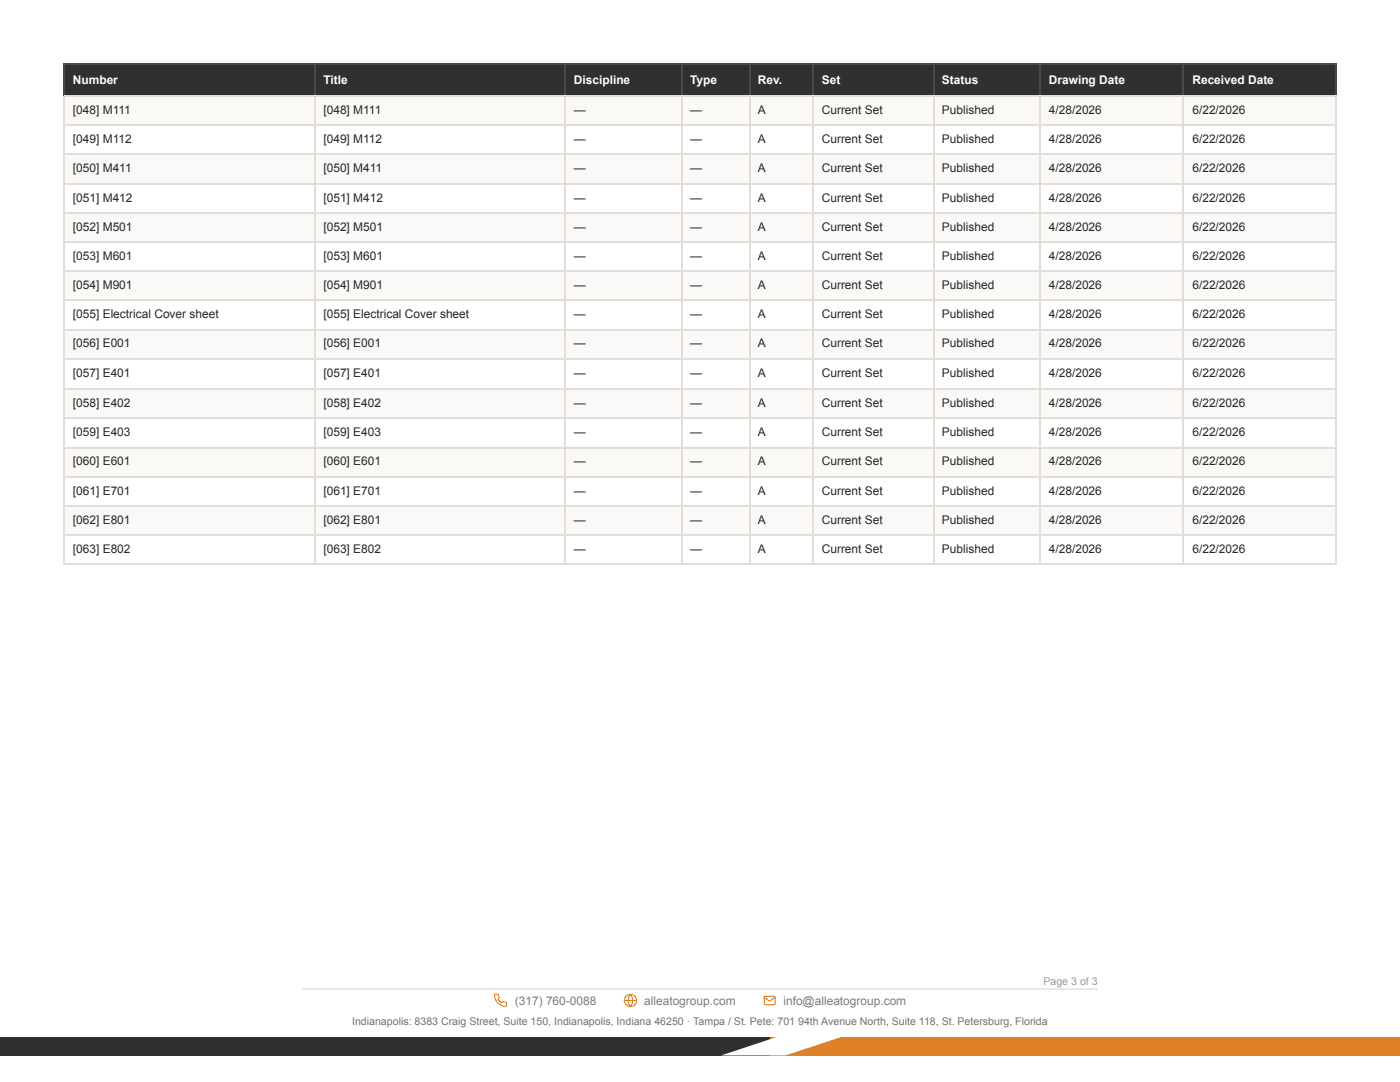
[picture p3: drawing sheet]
<svg xmlns="http://www.w3.org/2000/svg" width="279mm" height="216mm" viewBox="0 0 279 216" stroke-linecap="round" stroke-linejoin="round" font-family="sans-serif">
<defs><g id="words">
<g font-size="2.4" fill="#fff">
<text x="14.6" y="16.7">Number</text>
<text x="64.6" y="16.7">Title</text>
<text x="114.5" y="16.7">Discipline</text>
<text x="137.7" y="16.7">Type</text>
<text x="151.3" y="16.7">Rev.</text>
<text x="164" y="16.7">Set</text>
<text x="188" y="16.7">Status</text>
<text x="209.3" y="16.7">Drawing Date</text>
<text x="238" y="16.7">Received Date</text>
</g>
<g font-size="2.4" fill="#262626">
<text x="14.6" y="22.8">[048] M111</text>
<text x="64.6" y="22.8">[048] M111</text>
<text x="114.5" y="22.8">—</text>
<text x="137.7" y="22.8">—</text>
<text x="151.3" y="22.8">A</text>
<text x="164" y="22.8">Current Set</text>
<text x="188" y="22.8">Published</text>
<text x="209.3" y="22.8">4/28/2026</text>
<text x="238" y="22.8">6/22/2026</text>
<text x="14.6" y="28.6">[049] M112</text>
<text x="64.6" y="28.6">[049] M112</text>
<text x="114.5" y="28.6">—</text>
<text x="137.7" y="28.6">—</text>
<text x="151.3" y="28.6">A</text>
<text x="164" y="28.6">Current Set</text>
<text x="188" y="28.6">Published</text>
<text x="209.3" y="28.6">4/28/2026</text>
<text x="238" y="28.6">6/22/2026</text>
<text x="14.6" y="34.4">[050] M411</text>
<text x="64.6" y="34.4">[050] M411</text>
<text x="114.5" y="34.4">—</text>
<text x="137.7" y="34.4">—</text>
<text x="151.3" y="34.4">A</text>
<text x="164" y="34.4">Current Set</text>
<text x="188" y="34.4">Published</text>
<text x="209.3" y="34.4">4/28/2026</text>
<text x="238" y="34.4">6/22/2026</text>
<text x="14.6" y="40.2">[051] M412</text>
<text x="64.6" y="40.2">[051] M412</text>
<text x="114.5" y="40.2">—</text>
<text x="137.7" y="40.2">—</text>
<text x="151.3" y="40.2">A</text>
<text x="164" y="40.2">Current Set</text>
<text x="188" y="40.2">Published</text>
<text x="209.3" y="40.2">4/28/2026</text>
<text x="238" y="40.2">6/22/2026</text>
<text x="14.6" y="46">[052] M501</text>
<text x="64.6" y="46">[052] M501</text>
<text x="114.5" y="46">—</text>
<text x="137.7" y="46">—</text>
<text x="151.3" y="46">A</text>
<text x="164" y="46">Current Set</text>
<text x="188" y="46">Published</text>
<text x="209.3" y="46">4/28/2026</text>
<text x="238" y="46">6/22/2026</text>
<text x="14.6" y="51.9">[053] M601</text>
<text x="64.6" y="51.9">[053] M601</text>
<text x="114.5" y="51.9">—</text>
<text x="137.7" y="51.9">—</text>
<text x="151.3" y="51.9">A</text>
<text x="164" y="51.9">Current Set</text>
<text x="188" y="51.9">Published</text>
<text x="209.3" y="51.9">4/28/2026</text>
<text x="238" y="51.9">6/22/2026</text>
<text x="14.6" y="57.7">[054] M901</text>
<text x="64.6" y="57.7">[054] M901</text>
<text x="114.5" y="57.7">—</text>
<text x="137.7" y="57.7">—</text>
<text x="151.3" y="57.7">A</text>
<text x="164" y="57.7">Current Set</text>
<text x="188" y="57.7">Published</text>
<text x="209.3" y="57.7">4/28/2026</text>
<text x="238" y="57.7">6/22/2026</text>
<text x="14.6" y="63.5">[055] Electrical Cover sheet</text>
<text x="64.6" y="63.5">[055] Electrical Cover sheet</text>
<text x="114.5" y="63.5">—</text>
<text x="137.7" y="63.5">—</text>
<text x="151.3" y="63.5">A</text>
<text x="164" y="63.5">Current Set</text>
<text x="188" y="63.5">Published</text>
<text x="209.3" y="63.5">4/28/2026</text>
<text x="238" y="63.5">6/22/2026</text>
<text x="14.6" y="69.3">[056] E001</text>
<text x="64.6" y="69.3">[056] E001</text>
<text x="114.5" y="69.3">—</text>
<text x="137.7" y="69.3">—</text>
<text x="151.3" y="69.3">A</text>
<text x="164" y="69.3">Current Set</text>
<text x="188" y="69.3">Published</text>
<text x="209.3" y="69.3">4/28/2026</text>
<text x="238" y="69.3">6/22/2026</text>
<text x="14.6" y="75.1">[057] E401</text>
<text x="64.6" y="75.1">[057] E401</text>
<text x="114.5" y="75.1">—</text>
<text x="137.7" y="75.1">—</text>
<text x="151.3" y="75.1">A</text>
<text x="164" y="75.1">Current Set</text>
<text x="188" y="75.1">Published</text>
<text x="209.3" y="75.1">4/28/2026</text>
<text x="238" y="75.1">6/22/2026</text>
<text x="14.6" y="81.2">[058] E402</text>
<text x="64.6" y="81.2">[058] E402</text>
<text x="114.5" y="81.2">—</text>
<text x="137.7" y="81.2">—</text>
<text x="151.3" y="81.2">A</text>
<text x="164" y="81.2">Current Set</text>
<text x="188" y="81.2">Published</text>
<text x="209.3" y="81.2">4/28/2026</text>
<text x="238" y="81.2">6/22/2026</text>
<text x="14.6" y="87">[059] E403</text>
<text x="64.6" y="87">[059] E403</text>
<text x="114.5" y="87">—</text>
<text x="137.7" y="87">—</text>
<text x="151.3" y="87">A</text>
<text x="164" y="87">Current Set</text>
<text x="188" y="87">Published</text>
<text x="209.3" y="87">4/28/2026</text>
<text x="238" y="87">6/22/2026</text>
<text x="14.6" y="92.9">[060] E601</text>
<text x="64.6" y="92.9">[060] E601</text>
<text x="114.5" y="92.9">—</text>
<text x="137.7" y="92.9">—</text>
<text x="151.3" y="92.9">A</text>
<text x="164" y="92.9">Current Set</text>
<text x="188" y="92.9">Published</text>
<text x="209.3" y="92.9">4/28/2026</text>
<text x="238" y="92.9">6/22/2026</text>
<text x="14.6" y="98.7">[061] E701</text>
<text x="64.6" y="98.7">[061] E701</text>
<text x="114.5" y="98.7">—</text>
<text x="137.7" y="98.7">—</text>
<text x="151.3" y="98.7">A</text>
<text x="164" y="98.7">Current Set</text>
<text x="188" y="98.7">Published</text>
<text x="209.3" y="98.7">4/28/2026</text>
<text x="238" y="98.7">6/22/2026</text>
<text x="14.6" y="104.5">[062] E801</text>
<text x="64.6" y="104.5">[062] E801</text>
<text x="114.5" y="104.5">—</text>
<text x="137.7" y="104.5">—</text>
<text x="151.3" y="104.5">A</text>
<text x="164" y="104.5">Current Set</text>
<text x="188" y="104.5">Published</text>
<text x="209.3" y="104.5">4/28/2026</text>
<text x="238" y="104.5">6/22/2026</text>
<text x="14.6" y="110.3">[063] E802</text>
<text x="64.6" y="110.3">[063] E802</text>
<text x="114.5" y="110.3">—</text>
<text x="137.7" y="110.3">—</text>
<text x="151.3" y="110.3">A</text>
<text x="164" y="110.3">Current Set</text>
<text x="188" y="110.3">Published</text>
<text x="209.3" y="110.3">4/28/2026</text>
<text x="238" y="110.3">6/22/2026</text>
</g>
<g font-size="2.4" fill="#807b76">
<text x="102.7" y="200.6">(317) 760-0088</text>
<text x="128.6" y="200.6">alleatogroup.com</text>
<text x="156.4" y="200.6">info@alleatogroup.com</text>
</g>
<text font-size="2.1" fill="#a09a94" x="208.2" y="196.6">Page 3 of 3</text>
<text font-size="2.1" fill="#77716b" x="70.3" y="204.5">Indianapolis: 8383 Craig Street, Suite 150, Indianapolis, Indiana 46250 · Tampa / St. Pete: 701 94th Avenue North, Suite 118, St. Petersburg, Florida</text>
</g></defs>
<g fill="#2f3030">
<path d="M13 13h49.7v6.3h-49.7z"/>
<path d="M62.7 13h50v6.3h-50z"/>
<path d="M112.7 13h23.3v6.3h-23.3z"/>
<path d="M136 13h13.5v6.3h-13.5z"/>
<path d="M149.5 13h12.7v6.3h-12.7z"/>
<path d="M162.2 13h24.1v6.3h-24.1z"/>
<path d="M186.3 13h21.4v6.3h-21.4z"/>
<path d="M207.7 13h28.6v6.3h-28.6z"/>
<path d="M236.3 13h30.4v6.3h-30.4z"/>
</g>
<g fill="#faf9f7">
<path d="M13 19.3h49.7v5.8h-49.7z"/>
<path d="M62.7 19.3h50v5.8h-50z"/>
<path d="M112.7 19.3h23.3v5.8h-23.3z"/>
<path d="M136 19.3h13.5v5.8h-13.5z"/>
<path d="M149.5 19.3h12.7v5.8h-12.7z"/>
<path d="M162.2 19.3h24.1v5.8h-24.1z"/>
<path d="M186.3 19.3h21.4v5.8h-21.4z"/>
<path d="M207.7 19.3h28.6v5.8h-28.6z"/>
<path d="M236.3 19.3h30.4v5.8h-30.4z"/>
<path d="M13 31h49.7v5.8h-49.7z"/>
<path d="M62.7 31h50v5.8h-50z"/>
<path d="M112.7 31h23.3v5.8h-23.3z"/>
<path d="M136 31h13.5v5.8h-13.5z"/>
<path d="M149.5 31h12.7v5.8h-12.7z"/>
<path d="M162.2 31h24.1v5.8h-24.1z"/>
<path d="M186.3 31h21.4v5.8h-21.4z"/>
<path d="M207.7 31h28.6v5.8h-28.6z"/>
<path d="M236.3 31h30.4v5.8h-30.4z"/>
<path d="M13 42.6h49.7v5.8h-49.7z"/>
<path d="M62.7 42.6h50v5.8h-50z"/>
<path d="M112.7 42.6h23.3v5.8h-23.3z"/>
<path d="M136 42.6h13.5v5.8h-13.5z"/>
<path d="M149.5 42.6h12.7v5.8h-12.7z"/>
<path d="M162.2 42.6h24.1v5.8h-24.1z"/>
<path d="M186.3 42.6h21.4v5.8h-21.4z"/>
<path d="M207.7 42.6h28.6v5.8h-28.6z"/>
<path d="M236.3 42.6h30.4v5.8h-30.4z"/>
<path d="M13 54.2h49.7v5.9h-49.7z"/>
<path d="M62.7 54.2h50v5.9h-50z"/>
<path d="M112.7 54.2h23.3v5.9h-23.3z"/>
<path d="M136 54.2h13.5v5.9h-13.5z"/>
<path d="M149.5 54.2h12.7v5.9h-12.7z"/>
<path d="M162.2 54.2h24.1v5.9h-24.1z"/>
<path d="M186.3 54.2h21.4v5.9h-21.4z"/>
<path d="M207.7 54.2h28.6v5.9h-28.6z"/>
<path d="M236.3 54.2h30.4v5.9h-30.4z"/>
<path d="M13 65.9h49.7v5.8h-49.7z"/>
<path d="M62.7 65.9h50v5.8h-50z"/>
<path d="M112.7 65.9h23.3v5.8h-23.3z"/>
<path d="M136 65.9h13.5v5.8h-13.5z"/>
<path d="M149.5 65.9h12.7v5.8h-12.7z"/>
<path d="M162.2 65.9h24.1v5.8h-24.1z"/>
<path d="M186.3 65.9h21.4v5.8h-21.4z"/>
<path d="M207.7 65.9h28.6v5.8h-28.6z"/>
<path d="M236.3 65.9h30.4v5.8h-30.4z"/>
<path d="M13 77.5h49.7v5.8h-49.7z"/>
<path d="M62.7 77.5h50v5.8h-50z"/>
<path d="M112.7 77.5h23.3v5.8h-23.3z"/>
<path d="M136 77.5h13.5v5.8h-13.5z"/>
<path d="M149.5 77.5h12.7v5.8h-12.7z"/>
<path d="M162.2 77.5h24.1v5.8h-24.1z"/>
<path d="M186.3 77.5h21.4v5.8h-21.4z"/>
<path d="M207.7 77.5h28.6v5.8h-28.6z"/>
<path d="M236.3 77.5h30.4v5.8h-30.4z"/>
<path d="M13 89.2h49.7v5.8h-49.7z"/>
<path d="M62.7 89.2h50v5.8h-50z"/>
<path d="M112.7 89.2h23.3v5.8h-23.3z"/>
<path d="M136 89.2h13.5v5.8h-13.5z"/>
<path d="M149.5 89.2h12.7v5.8h-12.7z"/>
<path d="M162.2 89.2h24.1v5.8h-24.1z"/>
<path d="M186.3 89.2h21.4v5.8h-21.4z"/>
<path d="M207.7 89.2h28.6v5.8h-28.6z"/>
<path d="M236.3 89.2h30.4v5.8h-30.4z"/>
<path d="M13 100.8h49.7v5.8h-49.7z"/>
<path d="M62.7 100.8h50v5.8h-50z"/>
<path d="M112.7 100.8h23.3v5.8h-23.3z"/>
<path d="M136 100.8h13.5v5.8h-13.5z"/>
<path d="M149.5 100.8h12.7v5.8h-12.7z"/>
<path d="M162.2 100.8h24.1v5.8h-24.1z"/>
<path d="M186.3 100.8h21.4v5.8h-21.4z"/>
<path d="M207.7 100.8h28.6v5.8h-28.6z"/>
<path d="M236.3 100.8h30.4v5.8h-30.4z"/>
</g>
<path d="M12.7 12.8h254M12.7 19.2h254M12.8 12.7v6.6M62.8 12.7v6.6M112.8 12.7v6.6M136.1 12.7v6.6M149.6 12.7v6.6M162.3 12.7v6.6M186.4 12.7v6.6M207.6 12.7v6.6M236.1 12.7v6.6M266.6 12.7v6.6" fill="none" stroke="#4a4a4a" stroke-width=".26"/>
<g fill="none" stroke="#e2ddd7" stroke-width=".26">
<path d="M12.7 19.2h254M12.8 19.3v93.4M62.8 19.3v93.4M112.8 19.3v93.4M136.1 19.3v93.4M149.6 19.3v93.4M162.3 19.3v93.4M186.4 19.3v93.4M207.6 19.3v93.4M236.1 19.3v93.4M266.6 19.3v93.4M12.7 25h254"/>
<path d="M12.7 30.8h254M12.7 36.6h254M12.7 42.5h254M12.7 48.3h254M12.7 54.1h254M12.7 59.9h254M12.7 65.7h254M12.7 71.6h254M12.7 77.7h254M12.7 83.5h254M12.7 89.3h254M12.7 95.1h254"/>
<path d="M12.7 100.9h254M12.7 106.8h254M12.7 112.6h254"/>
</g>
<path d="M60.3 197.2h158.8" fill="none" stroke="#ece7e2" stroke-width=".26"/>
<g fill="none" stroke="#df8127" stroke-width=".22">
<path d="M98.7 198.5l.6-.1a.56 .56 0 0 1 .1 1l.7 .7a.6 .6 0 0 1 1 .1v.5a1.4 1.4 0 0 1-1.7-.6 1.91 1.91 0 0 1-.7-1.6zM124.6 199.6h2.4M125.8 198.4a1.86 1.86 0 0 1 0 2.4 1.86 1.86 0 0 1 0-2.4zM152.5 199l1.1 .7 1.1-.7M152.6 198.9h2v1.5h-2z"/>
<circle cx="125.8" cy="199.6" r="1.21"/>
</g>
<path d="M0 206.9h279.4v3.7h-279.4z" fill="#df8127"/>
<path d="M0 206.9h153.7v3.7h-153.7z" fill="#2f3030"/>
<path d="M143.9 210.6l11.2-3.7h12.8l-11.2 3.7z" fill="#fff"/>
<use href="#words"/>
</svg>
